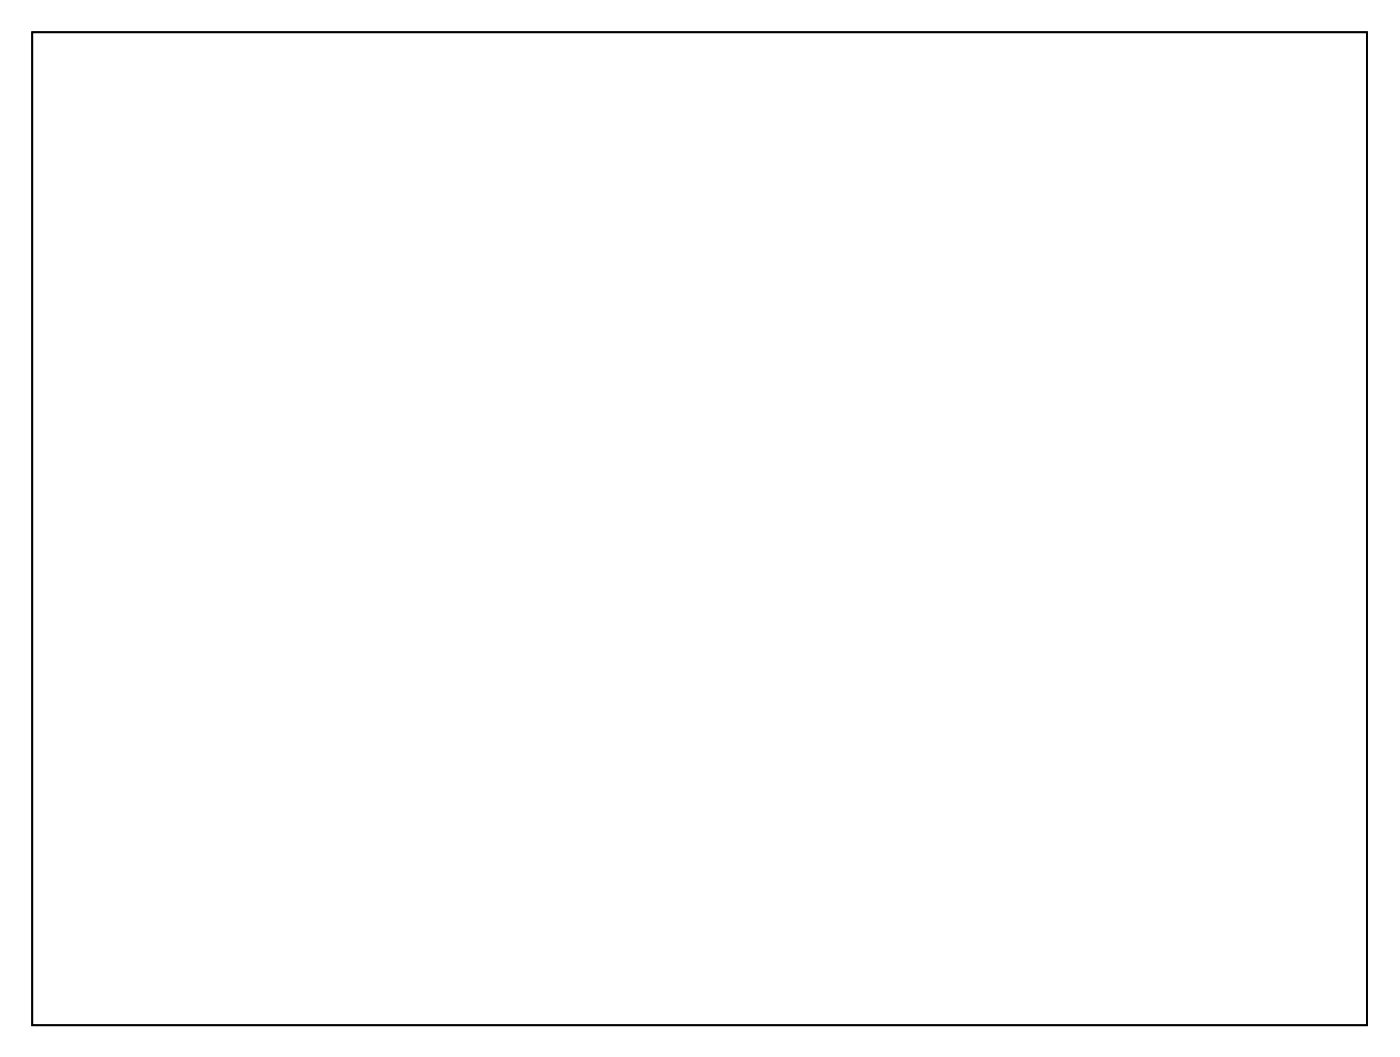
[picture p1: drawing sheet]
<svg xmlns="http://www.w3.org/2000/svg" width="158mm" height="119mm" viewBox="0 0 158 119" stroke-linecap="round" stroke-linejoin="round" font-family="sans-serif">
<path d="M3.6 3.6h150.7v112.1h-150.7z" fill="none" stroke="#000" stroke-width=".2"/>
<path d="M3.6 3.6v112.1h150.7v-112.1zM3.6 3.6h150.7v112.1h-150.7z" fill="#000"/>
<circle cx="141.9" cy="35.6" r="1.52" fill="#fff"/>
<circle cx="141.9" cy="35.6" r="1.52" fill="none" stroke="#fff" stroke-width=".76" stroke-linecap="butt"/>
<circle cx="148" cy="35.6" r="1.52" fill="#fff"/>
<circle cx="148" cy="35.6" r="1.52" fill="none" stroke="#fff" stroke-width=".76" stroke-linecap="butt"/>
<circle cx="145" cy="40.4" r="1.52" fill="#fff"/>
<circle cx="145" cy="40.4" r="1.52" fill="none" stroke="#fff" stroke-width=".76" stroke-linecap="butt"/>
<path d="M134.4 52.3h1.4v1.4h-1.4z" fill="#fff"/>
<path d="M134.4 52.3h1.4v1.4h-1.4z" fill="none" stroke="#fff" stroke-width=".76" stroke-linecap="butt"/>
<circle cx="135.1" cy="53" r=".7" fill="#fff"/>
<circle cx="135.1" cy="53" r=".7" fill="none" stroke="#fff" stroke-width=".76" stroke-linecap="butt"/>
<circle cx="127.5" cy="53" r=".7" fill="#fff"/>
<circle cx="127.5" cy="53" r=".7" fill="none" stroke="#fff" stroke-width=".76" stroke-linecap="butt"/>
<circle cx="135.1" cy="55.5" r=".7" fill="#fff"/>
<circle cx="135.1" cy="55.5" r=".7" fill="none" stroke="#fff" stroke-width=".76" stroke-linecap="butt"/>
<circle cx="127.5" cy="55.5" r=".7" fill="#fff"/>
<circle cx="127.5" cy="55.5" r=".7" fill="none" stroke="#fff" stroke-width=".76" stroke-linecap="butt"/>
<circle cx="135.1" cy="58.1" r=".7" fill="#fff"/>
<circle cx="135.1" cy="58.1" r=".7" fill="none" stroke="#fff" stroke-width=".76" stroke-linecap="butt"/>
<circle cx="127.5" cy="58.1" r=".7" fill="#fff"/>
<circle cx="127.5" cy="58.1" r=".7" fill="none" stroke="#fff" stroke-width=".76" stroke-linecap="butt"/>
<circle cx="135.1" cy="60.6" r=".7" fill="#fff"/>
<circle cx="135.1" cy="60.6" r=".7" fill="none" stroke="#fff" stroke-width=".76" stroke-linecap="butt"/>
<circle cx="127.5" cy="60.6" r=".7" fill="#fff"/>
<circle cx="127.5" cy="60.6" r=".7" fill="none" stroke="#fff" stroke-width=".76" stroke-linecap="butt"/>
<path d="M106.3 51.5h1.4v1.4h-1.4z" fill="#fff"/>
<path d="M106.3 51.5h1.4v1.4h-1.4z" fill="none" stroke="#fff" stroke-width=".76" stroke-linecap="butt"/>
<circle cx="107" cy="52.2" r=".7" fill="#fff"/>
<circle cx="107" cy="52.2" r=".7" fill="none" stroke="#fff" stroke-width=".76" stroke-linecap="butt"/>
<circle cx="99.4" cy="52.2" r=".7" fill="#fff"/>
<circle cx="99.4" cy="52.2" r=".7" fill="none" stroke="#fff" stroke-width=".76" stroke-linecap="butt"/>
<circle cx="107" cy="54.7" r=".7" fill="#fff"/>
<circle cx="107" cy="54.7" r=".7" fill="none" stroke="#fff" stroke-width=".76" stroke-linecap="butt"/>
<circle cx="99.4" cy="54.7" r=".7" fill="#fff"/>
<circle cx="99.4" cy="54.7" r=".7" fill="none" stroke="#fff" stroke-width=".76" stroke-linecap="butt"/>
<circle cx="107" cy="57.3" r=".7" fill="#fff"/>
<circle cx="107" cy="57.3" r=".7" fill="none" stroke="#fff" stroke-width=".76" stroke-linecap="butt"/>
<circle cx="99.4" cy="57.3" r=".7" fill="#fff"/>
<circle cx="99.4" cy="57.3" r=".7" fill="none" stroke="#fff" stroke-width=".76" stroke-linecap="butt"/>
<circle cx="107" cy="59.8" r=".7" fill="#fff"/>
<circle cx="107" cy="59.8" r=".7" fill="none" stroke="#fff" stroke-width=".76" stroke-linecap="butt"/>
<circle cx="99.4" cy="59.8" r=".7" fill="#fff"/>
<circle cx="99.4" cy="59.8" r=".7" fill="none" stroke="#fff" stroke-width=".76" stroke-linecap="butt"/>
<path d="M37.6 46.1h1.4v1.4h-1.4z" fill="#fff"/>
<path d="M37.6 46.1h1.4v1.4h-1.4z" fill="none" stroke="#fff" stroke-width=".76" stroke-linecap="butt"/>
<circle cx="38.3" cy="46.8" r=".7" fill="#fff"/>
<circle cx="38.3" cy="46.8" r=".7" fill="none" stroke="#fff" stroke-width=".76" stroke-linecap="butt"/>
<circle cx="30.7" cy="46.8" r=".7" fill="#fff"/>
<circle cx="30.7" cy="46.8" r=".7" fill="none" stroke="#fff" stroke-width=".76" stroke-linecap="butt"/>
<circle cx="38.3" cy="49.3" r=".7" fill="#fff"/>
<circle cx="38.3" cy="49.3" r=".7" fill="none" stroke="#fff" stroke-width=".76" stroke-linecap="butt"/>
<circle cx="30.7" cy="49.3" r=".7" fill="#fff"/>
<circle cx="30.7" cy="49.3" r=".7" fill="none" stroke="#fff" stroke-width=".76" stroke-linecap="butt"/>
<circle cx="38.3" cy="51.9" r=".7" fill="#fff"/>
<circle cx="38.3" cy="51.9" r=".7" fill="none" stroke="#fff" stroke-width=".76" stroke-linecap="butt"/>
<circle cx="30.7" cy="51.9" r=".7" fill="#fff"/>
<circle cx="30.7" cy="51.9" r=".7" fill="none" stroke="#fff" stroke-width=".76" stroke-linecap="butt"/>
<circle cx="38.3" cy="54.4" r=".7" fill="#fff"/>
<circle cx="38.3" cy="54.4" r=".7" fill="none" stroke="#fff" stroke-width=".76" stroke-linecap="butt"/>
<circle cx="30.7" cy="54.4" r=".7" fill="#fff"/>
<circle cx="30.7" cy="54.4" r=".7" fill="none" stroke="#fff" stroke-width=".76" stroke-linecap="butt"/>
<path d="M79.3 40.5h1.4v1.4h-1.4z" fill="#fff"/>
<path d="M79.3 40.5h1.4v1.4h-1.4z" fill="none" stroke="#fff" stroke-width=".76" stroke-linecap="butt"/>
<circle cx="80" cy="41.2" r=".7" fill="#fff"/>
<circle cx="80" cy="41.2" r=".7" fill="none" stroke="#fff" stroke-width=".76" stroke-linecap="butt"/>
<circle cx="72.3" cy="41.2" r=".7" fill="#fff"/>
<circle cx="72.3" cy="41.2" r=".7" fill="none" stroke="#fff" stroke-width=".76" stroke-linecap="butt"/>
<circle cx="80" cy="43.7" r=".7" fill="#fff"/>
<circle cx="80" cy="43.7" r=".7" fill="none" stroke="#fff" stroke-width=".76" stroke-linecap="butt"/>
<circle cx="72.3" cy="43.7" r=".7" fill="#fff"/>
<circle cx="72.3" cy="43.7" r=".7" fill="none" stroke="#fff" stroke-width=".76" stroke-linecap="butt"/>
<circle cx="80" cy="46.3" r=".7" fill="#fff"/>
<circle cx="80" cy="46.3" r=".7" fill="none" stroke="#fff" stroke-width=".76" stroke-linecap="butt"/>
<circle cx="72.3" cy="46.3" r=".7" fill="#fff"/>
<circle cx="72.3" cy="46.3" r=".7" fill="none" stroke="#fff" stroke-width=".76" stroke-linecap="butt"/>
<circle cx="80" cy="48.8" r=".7" fill="#fff"/>
<circle cx="80" cy="48.8" r=".7" fill="none" stroke="#fff" stroke-width=".76" stroke-linecap="butt"/>
<circle cx="72.3" cy="48.8" r=".7" fill="#fff"/>
<circle cx="72.3" cy="48.8" r=".7" fill="none" stroke="#fff" stroke-width=".76" stroke-linecap="butt"/>
<path d="M58.4 18.2h1.4v1.4h-1.4z" fill="#fff"/>
<path d="M58.4 18.2h1.4v1.4h-1.4z" fill="none" stroke="#fff" stroke-width=".76" stroke-linecap="butt"/>
<circle cx="59.1" cy="18.9" r=".7" fill="#fff"/>
<circle cx="59.1" cy="18.9" r=".7" fill="none" stroke="#fff" stroke-width=".76" stroke-linecap="butt"/>
<circle cx="51.5" cy="18.9" r=".7" fill="#fff"/>
<circle cx="51.5" cy="18.9" r=".7" fill="none" stroke="#fff" stroke-width=".76" stroke-linecap="butt"/>
<circle cx="59.1" cy="21.4" r=".7" fill="#fff"/>
<circle cx="59.1" cy="21.4" r=".7" fill="none" stroke="#fff" stroke-width=".76" stroke-linecap="butt"/>
<circle cx="51.5" cy="21.4" r=".7" fill="#fff"/>
<circle cx="51.5" cy="21.4" r=".7" fill="none" stroke="#fff" stroke-width=".76" stroke-linecap="butt"/>
<circle cx="59.1" cy="23.9" r=".7" fill="#fff"/>
<circle cx="59.1" cy="23.9" r=".7" fill="none" stroke="#fff" stroke-width=".76" stroke-linecap="butt"/>
<circle cx="51.5" cy="23.9" r=".7" fill="#fff"/>
<circle cx="51.5" cy="23.9" r=".7" fill="none" stroke="#fff" stroke-width=".76" stroke-linecap="butt"/>
<circle cx="59.1" cy="26.5" r=".7" fill="#fff"/>
<circle cx="59.1" cy="26.5" r=".7" fill="none" stroke="#fff" stroke-width=".76" stroke-linecap="butt"/>
<circle cx="51.5" cy="26.5" r=".7" fill="#fff"/>
<circle cx="51.5" cy="26.5" r=".7" fill="none" stroke="#fff" stroke-width=".76" stroke-linecap="butt"/>
<circle cx="137.3" cy="73.9" r=".89" fill="#fff"/>
<circle cx="137.3" cy="73.9" r=".89" fill="none" stroke="#fff" stroke-width=".99" stroke-linecap="butt"/>
<path d="M131.3 73h1.8v1.8h-1.8z" fill="#fff"/>
<path d="M131.3 73h1.8v1.8h-1.8z" fill="none" stroke="#fff" stroke-width=".99" stroke-linecap="butt"/>
<circle cx="132.2" cy="73.9" r=".89" fill="#fff"/>
<circle cx="132.2" cy="73.9" r=".89" fill="none" stroke="#fff" stroke-width=".99" stroke-linecap="butt"/>
<circle cx="134.7" cy="79" r=".89" fill="#fff"/>
<circle cx="134.7" cy="79" r=".89" fill="none" stroke="#fff" stroke-width=".99" stroke-linecap="butt"/>
<circle cx="127.2" cy="74.1" r=".89" fill="#fff"/>
<circle cx="127.2" cy="74.1" r=".89" fill="none" stroke="#fff" stroke-width=".99" stroke-linecap="butt"/>
<path d="M121.2 73.2h1.8v1.8h-1.8z" fill="#fff"/>
<path d="M121.2 73.2h1.8v1.8h-1.8z" fill="none" stroke="#fff" stroke-width=".99" stroke-linecap="butt"/>
<circle cx="122.1" cy="74.1" r=".89" fill="#fff"/>
<circle cx="122.1" cy="74.1" r=".89" fill="none" stroke="#fff" stroke-width=".99" stroke-linecap="butt"/>
<circle cx="124.7" cy="79.2" r=".89" fill="#fff"/>
<circle cx="124.7" cy="79.2" r=".89" fill="none" stroke="#fff" stroke-width=".99" stroke-linecap="butt"/>
<circle cx="116.9" cy="73.9" r=".89" fill="#fff"/>
<circle cx="116.9" cy="73.9" r=".89" fill="none" stroke="#fff" stroke-width=".99" stroke-linecap="butt"/>
<path d="M110.9 73h1.8v1.8h-1.8z" fill="#fff"/>
<path d="M110.9 73h1.8v1.8h-1.8z" fill="none" stroke="#fff" stroke-width=".99" stroke-linecap="butt"/>
<circle cx="111.8" cy="73.9" r=".89" fill="#fff"/>
<circle cx="111.8" cy="73.9" r=".89" fill="none" stroke="#fff" stroke-width=".99" stroke-linecap="butt"/>
<circle cx="114.3" cy="79" r=".89" fill="#fff"/>
<circle cx="114.3" cy="79" r=".89" fill="none" stroke="#fff" stroke-width=".99" stroke-linecap="butt"/>
<circle cx="106.6" cy="73.7" r=".89" fill="#fff"/>
<circle cx="106.6" cy="73.7" r=".89" fill="none" stroke="#fff" stroke-width=".99" stroke-linecap="butt"/>
<path d="M100.6 72.8h1.8v1.8h-1.8z" fill="#fff"/>
<path d="M100.6 72.8h1.8v1.8h-1.8z" fill="none" stroke="#fff" stroke-width=".99" stroke-linecap="butt"/>
<circle cx="101.5" cy="73.7" r=".89" fill="#fff"/>
<circle cx="101.5" cy="73.7" r=".89" fill="none" stroke="#fff" stroke-width=".99" stroke-linecap="butt"/>
<circle cx="104" cy="78.7" r=".89" fill="#fff"/>
<circle cx="104" cy="78.7" r=".89" fill="none" stroke="#fff" stroke-width=".99" stroke-linecap="butt"/>
<circle cx="96.3" cy="73.9" r=".89" fill="#fff"/>
<circle cx="96.3" cy="73.9" r=".89" fill="none" stroke="#fff" stroke-width=".99" stroke-linecap="butt"/>
<path d="M90.4 73h1.7v1.8h-1.7z" fill="#fff"/>
<path d="M90.4 73h1.7v1.8h-1.7z" fill="none" stroke="#fff" stroke-width=".99" stroke-linecap="butt"/>
<circle cx="91.2" cy="73.9" r=".89" fill="#fff"/>
<circle cx="91.2" cy="73.9" r=".89" fill="none" stroke="#fff" stroke-width=".99" stroke-linecap="butt"/>
<circle cx="93.8" cy="79" r=".89" fill="#fff"/>
<circle cx="93.8" cy="79" r=".89" fill="none" stroke="#fff" stroke-width=".99" stroke-linecap="butt"/>
<circle cx="86.2" cy="74.1" r=".89" fill="#fff"/>
<circle cx="86.2" cy="74.1" r=".89" fill="none" stroke="#fff" stroke-width=".99" stroke-linecap="butt"/>
<path d="M80.3 73.2h1.7v1.8h-1.7z" fill="#fff"/>
<path d="M80.3 73.2h1.7v1.8h-1.7z" fill="none" stroke="#fff" stroke-width=".99" stroke-linecap="butt"/>
<circle cx="81.2" cy="74.1" r=".89" fill="#fff"/>
<circle cx="81.2" cy="74.1" r=".89" fill="none" stroke="#fff" stroke-width=".99" stroke-linecap="butt"/>
<circle cx="83.7" cy="79.2" r=".89" fill="#fff"/>
<circle cx="83.7" cy="79.2" r=".89" fill="none" stroke="#fff" stroke-width=".99" stroke-linecap="butt"/>
<circle cx="75.7" cy="74" r=".89" fill="#fff"/>
<circle cx="75.7" cy="74" r=".89" fill="none" stroke="#fff" stroke-width=".99" stroke-linecap="butt"/>
<path d="M69.7 73.1h1.8v1.8h-1.8z" fill="#fff"/>
<path d="M69.7 73.1h1.8v1.8h-1.8z" fill="none" stroke="#fff" stroke-width=".99" stroke-linecap="butt"/>
<circle cx="70.6" cy="74" r=".89" fill="#fff"/>
<circle cx="70.6" cy="74" r=".89" fill="none" stroke="#fff" stroke-width=".99" stroke-linecap="butt"/>
<circle cx="73.2" cy="79.1" r=".89" fill="#fff"/>
<circle cx="73.2" cy="79.1" r=".89" fill="none" stroke="#fff" stroke-width=".99" stroke-linecap="butt"/>
<circle cx="64.9" cy="74.2" r=".89" fill="#fff"/>
<circle cx="64.9" cy="74.2" r=".89" fill="none" stroke="#fff" stroke-width=".99" stroke-linecap="butt"/>
<path d="M58.9 73.3h1.8v1.8h-1.8z" fill="#fff"/>
<path d="M58.9 73.3h1.8v1.8h-1.8z" fill="none" stroke="#fff" stroke-width=".99" stroke-linecap="butt"/>
<circle cx="59.8" cy="74.2" r=".89" fill="#fff"/>
<circle cx="59.8" cy="74.2" r=".89" fill="none" stroke="#fff" stroke-width=".99" stroke-linecap="butt"/>
<circle cx="62.3" cy="79.3" r=".89" fill="#fff"/>
<circle cx="62.3" cy="79.3" r=".89" fill="none" stroke="#fff" stroke-width=".99" stroke-linecap="butt"/>
<circle cx="59.4" cy="96.8" r=".7" fill="#fff"/>
<circle cx="59.4" cy="96.8" r=".7" fill="none" stroke="#fff" stroke-width=".76" stroke-linecap="butt"/>
<circle cx="65.9" cy="96.8" r=".7" fill="#fff"/>
<circle cx="65.9" cy="96.8" r=".7" fill="none" stroke="#fff" stroke-width=".76" stroke-linecap="butt"/>
<circle cx="59.4" cy="92.3" r=".7" fill="#fff"/>
<circle cx="59.4" cy="92.3" r=".7" fill="none" stroke="#fff" stroke-width=".76" stroke-linecap="butt"/>
<circle cx="65.9" cy="92.3" r=".7" fill="#fff"/>
<circle cx="65.9" cy="92.3" r=".7" fill="none" stroke="#fff" stroke-width=".76" stroke-linecap="butt"/>
<circle cx="69.9" cy="96.8" r=".7" fill="#fff"/>
<circle cx="69.9" cy="96.8" r=".7" fill="none" stroke="#fff" stroke-width=".76" stroke-linecap="butt"/>
<circle cx="76.4" cy="96.8" r=".7" fill="#fff"/>
<circle cx="76.4" cy="96.8" r=".7" fill="none" stroke="#fff" stroke-width=".76" stroke-linecap="butt"/>
<circle cx="69.9" cy="92.3" r=".7" fill="#fff"/>
<circle cx="69.9" cy="92.3" r=".7" fill="none" stroke="#fff" stroke-width=".76" stroke-linecap="butt"/>
<circle cx="76.4" cy="92.3" r=".7" fill="#fff"/>
<circle cx="76.4" cy="92.3" r=".7" fill="none" stroke="#fff" stroke-width=".76" stroke-linecap="butt"/>
<circle cx="80.5" cy="96.8" r=".7" fill="#fff"/>
<circle cx="80.5" cy="96.8" r=".7" fill="none" stroke="#fff" stroke-width=".76" stroke-linecap="butt"/>
<circle cx="87" cy="96.8" r=".7" fill="#fff"/>
<circle cx="87" cy="96.8" r=".7" fill="none" stroke="#fff" stroke-width=".76" stroke-linecap="butt"/>
<circle cx="80.5" cy="92.3" r=".7" fill="#fff"/>
<circle cx="80.5" cy="92.3" r=".7" fill="none" stroke="#fff" stroke-width=".76" stroke-linecap="butt"/>
<circle cx="87" cy="92.3" r=".7" fill="#fff"/>
<circle cx="87" cy="92.3" r=".7" fill="none" stroke="#fff" stroke-width=".76" stroke-linecap="butt"/>
<circle cx="90.5" cy="96.8" r=".7" fill="#fff"/>
<circle cx="90.5" cy="96.8" r=".7" fill="none" stroke="#fff" stroke-width=".76" stroke-linecap="butt"/>
<circle cx="97" cy="96.8" r=".7" fill="#fff"/>
<circle cx="97" cy="96.8" r=".7" fill="none" stroke="#fff" stroke-width=".76" stroke-linecap="butt"/>
<circle cx="90.5" cy="92.3" r=".7" fill="#fff"/>
<circle cx="90.5" cy="92.3" r=".7" fill="none" stroke="#fff" stroke-width=".76" stroke-linecap="butt"/>
<circle cx="97" cy="92.3" r=".7" fill="#fff"/>
<circle cx="97" cy="92.3" r=".7" fill="none" stroke="#fff" stroke-width=".76" stroke-linecap="butt"/>
<circle cx="100.8" cy="96.8" r=".7" fill="#fff"/>
<circle cx="100.8" cy="96.8" r=".7" fill="none" stroke="#fff" stroke-width=".76" stroke-linecap="butt"/>
<circle cx="107.3" cy="96.8" r=".7" fill="#fff"/>
<circle cx="107.3" cy="96.8" r=".7" fill="none" stroke="#fff" stroke-width=".76" stroke-linecap="butt"/>
<circle cx="100.8" cy="92.3" r=".7" fill="#fff"/>
<circle cx="100.8" cy="92.3" r=".7" fill="none" stroke="#fff" stroke-width=".76" stroke-linecap="butt"/>
<circle cx="107.3" cy="92.3" r=".7" fill="#fff"/>
<circle cx="107.3" cy="92.3" r=".7" fill="none" stroke="#fff" stroke-width=".76" stroke-linecap="butt"/>
<circle cx="111.1" cy="96.8" r=".7" fill="#fff"/>
<circle cx="111.1" cy="96.8" r=".7" fill="none" stroke="#fff" stroke-width=".76" stroke-linecap="butt"/>
<circle cx="117.6" cy="96.8" r=".7" fill="#fff"/>
<circle cx="117.6" cy="96.8" r=".7" fill="none" stroke="#fff" stroke-width=".76" stroke-linecap="butt"/>
<circle cx="111.1" cy="92.3" r=".7" fill="#fff"/>
<circle cx="111.1" cy="92.3" r=".7" fill="none" stroke="#fff" stroke-width=".76" stroke-linecap="butt"/>
<circle cx="117.6" cy="92.3" r=".7" fill="#fff"/>
<circle cx="117.6" cy="92.3" r=".7" fill="none" stroke="#fff" stroke-width=".76" stroke-linecap="butt"/>
<circle cx="121.4" cy="96.8" r=".7" fill="#fff"/>
<circle cx="121.4" cy="96.8" r=".7" fill="none" stroke="#fff" stroke-width=".76" stroke-linecap="butt"/>
<circle cx="127.9" cy="96.8" r=".7" fill="#fff"/>
<circle cx="127.9" cy="96.8" r=".7" fill="none" stroke="#fff" stroke-width=".76" stroke-linecap="butt"/>
<circle cx="121.4" cy="92.3" r=".7" fill="#fff"/>
<circle cx="121.4" cy="92.3" r=".7" fill="none" stroke="#fff" stroke-width=".76" stroke-linecap="butt"/>
<circle cx="127.9" cy="92.3" r=".7" fill="#fff"/>
<circle cx="127.9" cy="92.3" r=".7" fill="none" stroke="#fff" stroke-width=".76" stroke-linecap="butt"/>
<circle cx="131.5" cy="96.8" r=".7" fill="#fff"/>
<circle cx="131.5" cy="96.8" r=".7" fill="none" stroke="#fff" stroke-width=".76" stroke-linecap="butt"/>
<circle cx="138" cy="96.8" r=".7" fill="#fff"/>
<circle cx="138" cy="96.8" r=".7" fill="none" stroke="#fff" stroke-width=".76" stroke-linecap="butt"/>
<circle cx="131.5" cy="92.3" r=".7" fill="#fff"/>
<circle cx="131.5" cy="92.3" r=".7" fill="none" stroke="#fff" stroke-width=".76" stroke-linecap="butt"/>
<circle cx="138" cy="92.3" r=".7" fill="#fff"/>
<circle cx="138" cy="92.3" r=".7" fill="none" stroke="#fff" stroke-width=".76" stroke-linecap="butt"/>
<circle cx="46.2" cy="9.3" r=".7" fill="#fff"/>
<circle cx="46.2" cy="9.3" r=".7" fill="none" stroke="#fff" stroke-width=".76" stroke-linecap="butt"/>
<circle cx="56.3" cy="9.3" r=".7" fill="#fff"/>
<circle cx="56.3" cy="9.3" r=".7" fill="none" stroke="#fff" stroke-width=".76" stroke-linecap="butt"/>
<circle cx="123.3" cy="58.2" r=".7" fill="#fff"/>
<circle cx="123.3" cy="58.2" r=".7" fill="none" stroke="#fff" stroke-width=".76" stroke-linecap="butt"/>
<circle cx="120.7" cy="58.2" r=".7" fill="#fff"/>
<circle cx="120.7" cy="58.2" r=".7" fill="none" stroke="#fff" stroke-width=".76" stroke-linecap="butt"/>
<circle cx="69.2" cy="23.1" r=".7" fill="#fff"/>
<circle cx="69.2" cy="23.1" r=".7" fill="none" stroke="#fff" stroke-width=".76" stroke-linecap="butt"/>
<circle cx="69.2" cy="33.2" r=".7" fill="#fff"/>
<circle cx="69.2" cy="33.2" r=".7" fill="none" stroke="#fff" stroke-width=".76" stroke-linecap="butt"/>
<circle cx="63.3" cy="26.6" r=".7" fill="#fff"/>
<circle cx="63.3" cy="26.6" r=".7" fill="none" stroke="#fff" stroke-width=".76" stroke-linecap="butt"/>
<circle cx="63.3" cy="24.1" r=".7" fill="#fff"/>
<circle cx="63.3" cy="24.1" r=".7" fill="none" stroke="#fff" stroke-width=".76" stroke-linecap="butt"/>
<circle cx="116.9" cy="41.8" r=".7" fill="#fff"/>
<circle cx="116.9" cy="41.8" r=".7" fill="none" stroke="#fff" stroke-width=".76" stroke-linecap="butt"/>
<circle cx="106.7" cy="41.8" r=".7" fill="#fff"/>
<circle cx="106.7" cy="41.8" r=".7" fill="none" stroke="#fff" stroke-width=".76" stroke-linecap="butt"/>
<circle cx="113.6" cy="64.1" r=".7" fill="#fff"/>
<circle cx="113.6" cy="64.1" r=".7" fill="none" stroke="#fff" stroke-width=".76" stroke-linecap="butt"/>
<circle cx="113.6" cy="61.5" r=".7" fill="#fff"/>
<circle cx="113.6" cy="61.5" r=".7" fill="none" stroke="#fff" stroke-width=".76" stroke-linecap="butt"/>
<circle cx="128.8" cy="64.3" r=".7" fill="#fff"/>
<circle cx="128.8" cy="64.3" r=".7" fill="none" stroke="#fff" stroke-width=".76" stroke-linecap="butt"/>
<circle cx="118.7" cy="64.3" r=".7" fill="#fff"/>
<circle cx="118.7" cy="64.3" r=".7" fill="none" stroke="#fff" stroke-width=".76" stroke-linecap="butt"/>
<circle cx="116.8" cy="47.9" r=".7" fill="#fff"/>
<circle cx="116.8" cy="47.9" r=".7" fill="none" stroke="#fff" stroke-width=".76" stroke-linecap="butt"/>
<circle cx="106.7" cy="47.9" r=".7" fill="#fff"/>
<circle cx="106.7" cy="47.9" r=".7" fill="none" stroke="#fff" stroke-width=".76" stroke-linecap="butt"/>
<circle cx="72.2" cy="59.8" r=".7" fill="#fff"/>
<circle cx="72.2" cy="59.8" r=".7" fill="none" stroke="#fff" stroke-width=".76" stroke-linecap="butt"/>
<circle cx="72.2" cy="57.3" r=".7" fill="#fff"/>
<circle cx="72.2" cy="57.3" r=".7" fill="none" stroke="#fff" stroke-width=".76" stroke-linecap="butt"/>
<circle cx="112.3" cy="56.2" r=".7" fill="#fff"/>
<circle cx="112.3" cy="56.2" r=".7" fill="none" stroke="#fff" stroke-width=".76" stroke-linecap="butt"/>
<circle cx="112.3" cy="53.6" r=".7" fill="#fff"/>
<circle cx="112.3" cy="53.6" r=".7" fill="none" stroke="#fff" stroke-width=".76" stroke-linecap="butt"/>
<circle cx="141.6" cy="64.2" r=".7" fill="#fff"/>
<circle cx="141.6" cy="64.2" r=".7" fill="none" stroke="#fff" stroke-width=".76" stroke-linecap="butt"/>
<circle cx="141.6" cy="54" r=".7" fill="#fff"/>
<circle cx="141.6" cy="54" r=".7" fill="none" stroke="#fff" stroke-width=".76" stroke-linecap="butt"/>
<circle cx="43" cy="12.5" r=".7" fill="#fff"/>
<circle cx="43" cy="12.5" r=".7" fill="none" stroke="#fff" stroke-width=".76" stroke-linecap="butt"/>
<circle cx="43" cy="9.9" r=".7" fill="#fff"/>
<circle cx="43" cy="9.9" r=".7" fill="none" stroke="#fff" stroke-width=".76" stroke-linecap="butt"/>
<circle cx="69" cy="46.3" r=".7" fill="#fff"/>
<circle cx="69" cy="46.3" r=".7" fill="none" stroke="#fff" stroke-width=".76" stroke-linecap="butt"/>
<circle cx="69" cy="43.8" r=".7" fill="#fff"/>
<circle cx="69" cy="43.8" r=".7" fill="none" stroke="#fff" stroke-width=".76" stroke-linecap="butt"/>
<circle cx="52.3" cy="43.1" r=".7" fill="#fff"/>
<circle cx="52.3" cy="43.1" r=".7" fill="none" stroke="#fff" stroke-width=".76" stroke-linecap="butt"/>
<circle cx="52.3" cy="45.6" r=".7" fill="#fff"/>
<circle cx="52.3" cy="45.6" r=".7" fill="none" stroke="#fff" stroke-width=".76" stroke-linecap="butt"/>
<circle cx="108.2" cy="64.3" r=".7" fill="#fff"/>
<circle cx="108.2" cy="64.3" r=".7" fill="none" stroke="#fff" stroke-width=".76" stroke-linecap="butt"/>
<circle cx="98.1" cy="64.3" r=".7" fill="#fff"/>
<circle cx="98.1" cy="64.3" r=".7" fill="none" stroke="#fff" stroke-width=".76" stroke-linecap="butt"/>
<circle cx="138.4" cy="55.7" r=".7" fill="#fff"/>
<circle cx="138.4" cy="55.7" r=".7" fill="none" stroke="#fff" stroke-width=".76" stroke-linecap="butt"/>
<circle cx="138.4" cy="45.5" r=".7" fill="#fff"/>
<circle cx="138.4" cy="45.5" r=".7" fill="none" stroke="#fff" stroke-width=".76" stroke-linecap="butt"/>
<circle cx="122.1" cy="51.4" r=".64" fill="#fff"/>
<circle cx="122.1" cy="51.4" r=".64" fill="none" stroke="#fff" stroke-width=".76" stroke-linecap="butt"/>
<circle cx="122.1" cy="53.9" r=".64" fill="#fff"/>
<circle cx="122.1" cy="53.9" r=".64" fill="none" stroke="#fff" stroke-width=".76" stroke-linecap="butt"/>
<path d="M12 53.1h1.5v1.5h-1.5z" fill="#fff"/>
<path d="M12 53.1h1.5v1.5h-1.5z" fill="none" stroke="#fff" stroke-width=".76" stroke-linecap="butt"/>
<circle cx="12.8" cy="53.9" r=".74" fill="#fff"/>
<circle cx="12.8" cy="53.9" r=".74" fill="none" stroke="#fff" stroke-width=".76" stroke-linecap="butt"/>
<circle cx="17.9" cy="53.9" r=".74" fill="#fff"/>
<circle cx="17.9" cy="53.9" r=".74" fill="none" stroke="#fff" stroke-width=".76" stroke-linecap="butt"/>
<circle cx="22.9" cy="53.9" r=".74" fill="#fff"/>
<circle cx="22.9" cy="53.9" r=".74" fill="none" stroke="#fff" stroke-width=".76" stroke-linecap="butt"/>
<circle cx="58.6" cy="39.7" r=".7" fill="#fff"/>
<circle cx="58.6" cy="39.7" r=".7" fill="none" stroke="#fff" stroke-width=".76" stroke-linecap="butt"/>
<circle cx="48.4" cy="39.7" r=".7" fill="#fff"/>
<circle cx="48.4" cy="39.7" r=".7" fill="none" stroke="#fff" stroke-width=".76" stroke-linecap="butt"/>
<circle cx="93.6" cy="48" r=".7" fill="#fff"/>
<circle cx="93.6" cy="48" r=".7" fill="none" stroke="#fff" stroke-width=".76" stroke-linecap="butt"/>
<circle cx="103.7" cy="48" r=".7" fill="#fff"/>
<circle cx="103.7" cy="48" r=".7" fill="none" stroke="#fff" stroke-width=".76" stroke-linecap="butt"/>
<path d="M94 56.3h1.4v1.4h-1.4z" fill="#fff"/>
<path d="M94 56.3h1.4v1.4h-1.4z" fill="none" stroke="#fff" stroke-width=".76" stroke-linecap="butt"/>
<circle cx="94.7" cy="57" r=".7" fill="#fff"/>
<circle cx="94.7" cy="57" r=".7" fill="none" stroke="#fff" stroke-width=".76" stroke-linecap="butt"/>
<circle cx="94.7" cy="54.4" r=".7" fill="#fff"/>
<circle cx="94.7" cy="54.4" r=".7" fill="none" stroke="#fff" stroke-width=".76" stroke-linecap="butt"/>
<circle cx="59.2" cy="59.4" r=".7" fill="#fff"/>
<circle cx="59.2" cy="59.4" r=".7" fill="none" stroke="#fff" stroke-width=".76" stroke-linecap="butt"/>
<circle cx="49.1" cy="59.4" r=".7" fill="#fff"/>
<circle cx="49.1" cy="59.4" r=".7" fill="none" stroke="#fff" stroke-width=".76" stroke-linecap="butt"/>
<circle cx="49.1" cy="63.3" r=".7" fill="#fff"/>
<circle cx="49.1" cy="63.3" r=".7" fill="none" stroke="#fff" stroke-width=".76" stroke-linecap="butt"/>
<circle cx="59.2" cy="63.3" r=".7" fill="#fff"/>
<circle cx="59.2" cy="63.3" r=".7" fill="none" stroke="#fff" stroke-width=".76" stroke-linecap="butt"/>
<path d="M34.4 6.5h1.4v1.4h-1.4z" fill="#fff"/>
<path d="M34.4 6.5h1.4v1.4h-1.4z" fill="none" stroke="#fff" stroke-width=".76" stroke-linecap="butt"/>
<circle cx="35.1" cy="7.2" r=".7" fill="#fff"/>
<circle cx="35.1" cy="7.2" r=".7" fill="none" stroke="#fff" stroke-width=".76" stroke-linecap="butt"/>
<circle cx="37.6" cy="7.2" r=".7" fill="#fff"/>
<circle cx="37.6" cy="7.2" r=".7" fill="none" stroke="#fff" stroke-width=".76" stroke-linecap="butt"/>
<path d="M66.8 59.1h1.4v1.4h-1.4z" fill="#fff"/>
<path d="M66.8 59.1h1.4v1.4h-1.4z" fill="none" stroke="#fff" stroke-width=".76" stroke-linecap="butt"/>
<circle cx="67.5" cy="59.8" r=".7" fill="#fff"/>
<circle cx="67.5" cy="59.8" r=".7" fill="none" stroke="#fff" stroke-width=".76" stroke-linecap="butt"/>
<circle cx="65" cy="59.8" r=".7" fill="#fff"/>
<circle cx="65" cy="59.8" r=".7" fill="none" stroke="#fff" stroke-width=".76" stroke-linecap="butt"/>
<path d="M28 7.1h1.4v1.5h-1.4z" fill="#fff"/>
<path d="M28 7.1h1.4v1.5h-1.4z" fill="none" stroke="#fff" stroke-width=".76" stroke-linecap="butt"/>
<circle cx="28.7" cy="7.9" r=".74" fill="#fff"/>
<circle cx="28.7" cy="7.9" r=".74" fill="none" stroke="#fff" stroke-width=".76" stroke-linecap="butt"/>
<circle cx="28.7" cy="10.4" r=".74" fill="#fff"/>
<circle cx="28.7" cy="10.4" r=".74" fill="none" stroke="#fff" stroke-width=".76" stroke-linecap="butt"/>
<circle cx="85.2" cy="41.3" r=".64" fill="#fff"/>
<circle cx="85.2" cy="41.3" r=".64" fill="none" stroke="#fff" stroke-width=".76" stroke-linecap="butt"/>
<circle cx="85.2" cy="43.8" r=".64" fill="#fff"/>
<circle cx="85.2" cy="43.8" r=".64" fill="none" stroke="#fff" stroke-width=".76" stroke-linecap="butt"/>
<circle cx="56.3" cy="13.7" r=".64" fill="#fff"/>
<circle cx="56.3" cy="13.7" r=".64" fill="none" stroke="#fff" stroke-width=".76" stroke-linecap="butt"/>
<circle cx="53.7" cy="13.7" r=".64" fill="#fff"/>
<circle cx="53.7" cy="13.7" r=".64" fill="none" stroke="#fff" stroke-width=".76" stroke-linecap="butt"/>
<circle cx="29.5" cy="83.7" r=".7" fill="#fff"/>
<circle cx="29.5" cy="83.7" r=".7" fill="none" stroke="#fff" stroke-width=".76" stroke-linecap="butt"/>
<circle cx="21.9" cy="83.7" r=".7" fill="#fff"/>
<circle cx="21.9" cy="83.7" r=".7" fill="none" stroke="#fff" stroke-width=".76" stroke-linecap="butt"/>
<circle cx="21.4" cy="78.7" r=".7" fill="#fff"/>
<circle cx="21.4" cy="78.7" r=".7" fill="none" stroke="#fff" stroke-width=".76" stroke-linecap="butt"/>
<circle cx="31.5" cy="78.7" r=".7" fill="#fff"/>
<circle cx="31.5" cy="78.7" r=".7" fill="none" stroke="#fff" stroke-width=".76" stroke-linecap="butt"/>
<circle cx="29.5" cy="88.2" r=".7" fill="#fff"/>
<circle cx="29.5" cy="88.2" r=".7" fill="none" stroke="#fff" stroke-width=".76" stroke-linecap="butt"/>
<circle cx="21.9" cy="88.2" r=".7" fill="#fff"/>
<circle cx="21.9" cy="88.2" r=".7" fill="none" stroke="#fff" stroke-width=".76" stroke-linecap="butt"/>
<circle cx="78.2" cy="52.4" r=".7" fill="#fff"/>
<circle cx="78.2" cy="52.4" r=".7" fill="none" stroke="#fff" stroke-width=".76" stroke-linecap="butt"/>
<circle cx="88.4" cy="52.4" r=".7" fill="#fff"/>
<circle cx="88.4" cy="52.4" r=".7" fill="none" stroke="#fff" stroke-width=".76" stroke-linecap="butt"/>
<circle cx="91.2" cy="42.4" r=".89" fill="#fff"/>
<circle cx="91.2" cy="42.4" r=".89" fill="none" stroke="#fff" stroke-width=".99" stroke-linecap="butt"/>
<path d="M95.4 41.5h1.8v1.8h-1.8z" fill="#fff"/>
<path d="M95.4 41.5h1.8v1.8h-1.8z" fill="none" stroke="#fff" stroke-width=".99" stroke-linecap="butt"/>
<circle cx="96.3" cy="42.4" r=".89" fill="#fff"/>
<circle cx="96.3" cy="42.4" r=".89" fill="none" stroke="#fff" stroke-width=".99" stroke-linecap="butt"/>
<circle cx="93.7" cy="37.3" r=".89" fill="#fff"/>
<circle cx="93.7" cy="37.3" r=".89" fill="none" stroke="#fff" stroke-width=".99" stroke-linecap="butt"/>
</svg>
